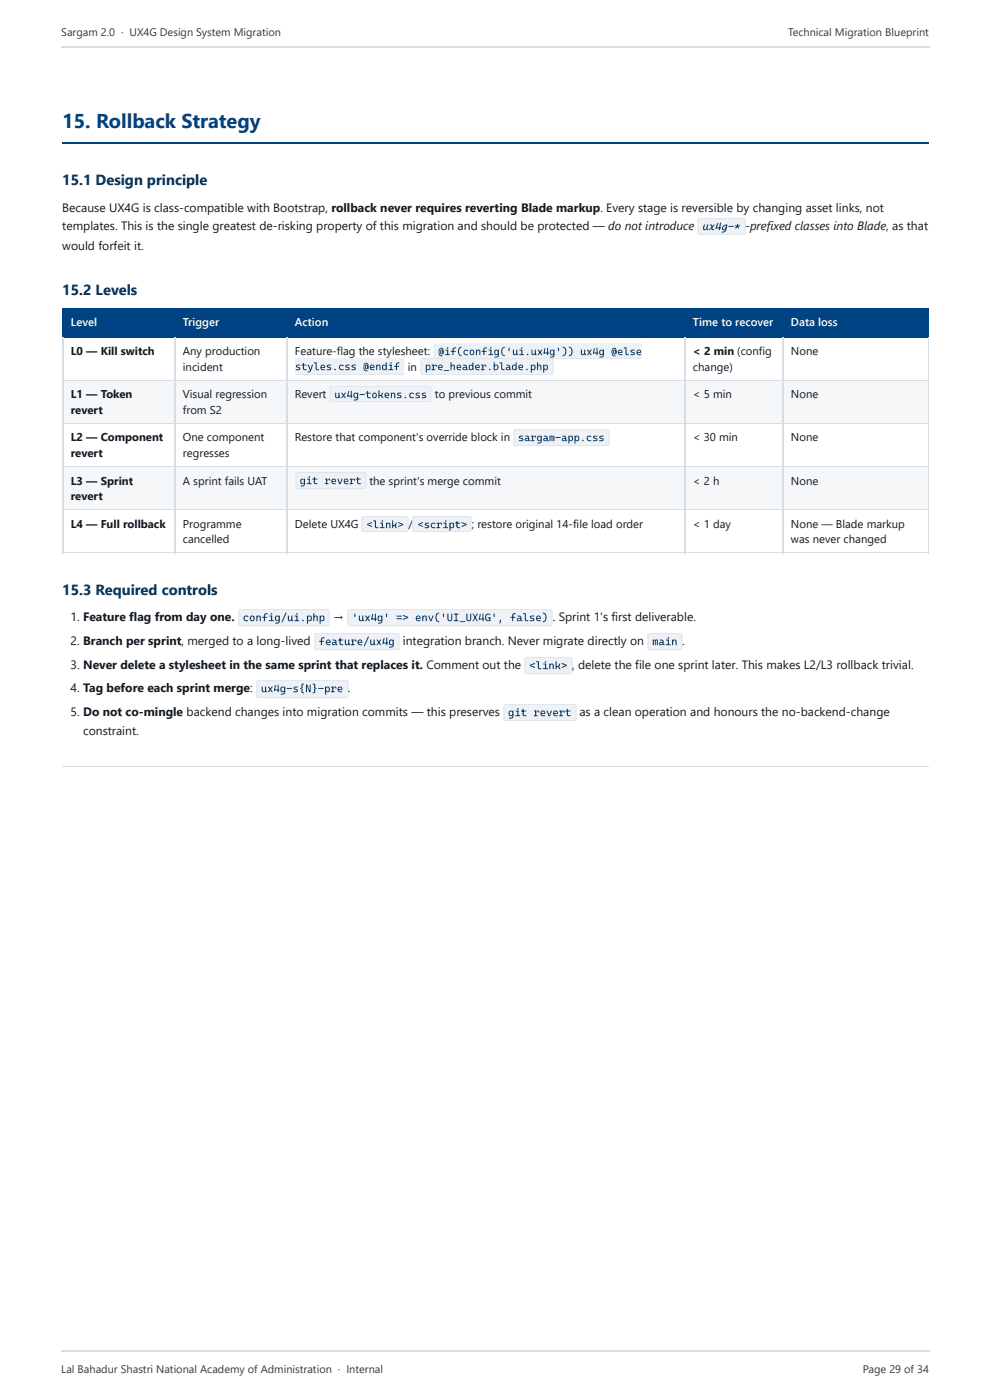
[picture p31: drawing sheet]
<svg xmlns="http://www.w3.org/2000/svg" width="210mm" height="297mm" viewBox="0 0 210 297" stroke-linecap="round" stroke-linejoin="round" font-family="sans-serif">
<defs><g id="words">
<text font-size="4.2" fill="#004384" x="13.2" y="27.2">15. Rollback Strategy</text>
<g font-size="3.1" fill="#00294f">
<text x="13.2" y="39.3">15.1 Design principle</text>
<text x="13.2" y="62.7">15.2 Levels</text>
<text x="13.2" y="126.4">15.3 Required controls</text>
</g>
<g font-size="2.6" fill="#12181f">
<text x="13.2" y="45">Because UX4G is class-compatible with Bootstrap, rollback never requires reverting Blade markup. Every stage is reversible by changing asset links, not</text>
<text x="13.2" y="48.8">templates. This is the single greatest de-risking property of this migration and should be protected — do not introduce</text>
<text x="13.2" y="53.1">would forfeit it.</text>
<text x="158.2" y="48.8">-prefixed classes into Blade, as that</text>
<text x="15" y="131.9">1. Feature flag from day one.</text>
<text x="70.7" y="131.9">→</text>
<text x="117.4" y="131.9">.</text>
<text x="118.6" y="131.9">Sprint 1's first deliverable.</text>
<text x="15" y="137">2. Branch per sprint, merged to a long-lived</text>
<text x="85.5" y="137">integration branch. Never migrate directly on</text>
<text x="144.9" y="137">.</text>
<text x="15" y="142.1">3. Never delete a stylesheet in the same sprint that replaces it. Comment out the</text>
<text x="121.5" y="142.1">,</text>
<text x="122.7" y="142.1">delete the file one sprint later. This makes L2/L3 rollback trivial.</text>
<text x="15" y="147">4. Tag before each sprint merge:</text>
<text x="73.9" y="147">.</text>
<text x="15" y="152.1">5. Do not co-mingle backend changes into migration commits — this preserves</text>
<text x="123.1" y="152.1">as a clean operation and honours the no-backend-change</text>
<text x="17.6" y="156.1">constraint.</text>
</g>
<g font-size="2.4" fill="#fff">
<text x="15" y="69.2">Level</text>
<text x="38.8" y="69.2">Trigger</text>
<text x="62.6" y="69.2">Action</text>
<text x="147.1" y="69.2">Time to recover</text>
<text x="168" y="69.2">Data loss</text>
</g>
<g font-size="2.4" fill="#12181f">
<text x="15" y="75.4">L0 — Kill switch</text>
<text x="38.8" y="75.4">Any production</text>
<text x="62.6" y="75.4">Feature-flag the stylesheet:</text>
<text x="147.1" y="75.4">&lt; 2 min (config</text>
<text x="168" y="75.4">None</text>
<text x="38.8" y="78.8">incident</text>
<text x="86.6" y="78.8">in</text>
<text x="147.1" y="78.8">change)</text>
<text x="15" y="84.5">L1 — Token</text>
<text x="15" y="87.9">revert</text>
<text x="38.8" y="84.5">Visual regression</text>
<text x="38.8" y="87.9">from S2</text>
<text x="62.6" y="84.5">Revert</text>
<text x="92.3" y="84.5">to previous commit</text>
<text x="147.1" y="84.5">&lt; 5 min</text>
<text x="168" y="84.5">None</text>
<text x="15" y="93.7">L2 — Component</text>
<text x="38.8" y="93.7">One component</text>
<text x="62.6" y="93.7">Restore that component's override block in</text>
<text x="147.1" y="93.7">&lt; 30 min</text>
<text x="168" y="93.7">None</text>
<text x="15" y="97.1">revert</text>
<text x="38.8" y="97.1">regresses</text>
<text x="15" y="103">L3 — Sprint</text>
<text x="15" y="106.2">revert</text>
<text x="38.8" y="103">A sprint fails UAT</text>
<text x="78.4" y="103">the sprint's merge commit</text>
<text x="147.1" y="103">&lt; 2 h</text>
<text x="168" y="103">None</text>
<text x="15" y="112.1">L4 — Full rollback</text>
<text x="38.8" y="112.1">Programme</text>
<text x="62.6" y="112.1">Delete UX4G</text>
<text x="86.7" y="112.1">/</text>
<text x="100.2" y="112.1">;</text>
<text x="101.4" y="112.1">restore original 14-file load order</text>
<text x="147.1" y="112.1">&lt; 1 day</text>
<text x="168" y="112.1">None — Blade markup</text>
<text x="38.8" y="115.3">cancelled</text>
<text x="168" y="115.3">was never changed</text>
</g>
<g font-size="2.3" fill="#343a40">
<text x="13" y="7.7">Sargam 2.0 · UX4G Design System Migration</text>
<text x="167.3" y="7.7">Technical Migration Blueprint</text>
<text x="13" y="291.6">Lal Bahadur Shastri National Academy of Administration · Internal</text>
<text x="183.2" y="291.6">Page 29 of 34</text>
</g>
<g font-size="2.3" fill="#0f3d63">
<text x="149.2" y="48.9">ux4g-*</text>
<text x="51.5" y="131.9">config/ui.php</text>
<text x="74.7" y="131.9">'ux4g' =&gt; env('UI_UX4G', false)</text>
<text x="67.7" y="137">feature/ux4g</text>
<text x="138.5" y="137">main</text>
<text x="112.4" y="142.1">&lt;link&gt;</text>
<text x="55.4" y="147">ux4g-s{N}-pre</text>
<text x="107.9" y="152.1">git revert</text>
</g>
<g font-size="2.2" fill="#0f3d63">
<text x="93" y="75.4">@if(config('ui.ux4g')) ux4g @else</text>
<text x="62.6" y="78.6">styles.css @endif</text>
<text x="90.2" y="78.6">pre_header.blade.php</text>
<text x="71" y="84.6">ux4g-tokens.css</text>
<text x="110" y="93.7">sargam-app.css</text>
<text x="63.6" y="102.8">git revert</text>
<text x="77.8" y="112.2">&lt;link&gt;</text>
<text x="88.7" y="112.2">&lt;script&gt;</text>
</g>
</g></defs>
<path d="M13.2 30.4h184.1" fill="none" stroke="#004384" stroke-width=".42"/>
<g fill="#004384">
<path d="M13.4 65.4h23.6v6.2h-23.6z"/>
<path d="M37 65.4h24v6.2h-24z"/>
<path d="M61 65.4h84.4v6.2h-84.4z"/>
<path d="M145.4 65.4h20.8v6.2h-20.8z"/>
<path d="M166.2 65.4h31.1v6.2h-31.1z"/>
</g>
<g fill="#f5f7f9">
<path d="M13.4 80.7h23.6v9.1h-23.6z"/>
<path d="M37 80.7h24v9.1h-24z"/>
<path d="M61 80.7h84.4v9.1h-84.4z"/>
<path d="M145.4 80.7h20.8v9.1h-20.8z"/>
<path d="M166.2 80.7h31.1v9.1h-31.1z"/>
<path d="M13.4 99h23.6v9.1h-23.6z"/>
<path d="M37 99h24v9.1h-24z"/>
<path d="M61 99h84.4v9.1h-84.4z"/>
<path d="M145.4 99h20.8v9.1h-20.8z"/>
<path d="M166.2 99h31.1v9.1h-31.1z"/>
</g>
<path d="M13.2 65.5h184.1M13.2 71.5h184.1M13.3 65.4v6.2M37.1 65.4v6.2M60.9 65.4v6.2M145.5 65.4v6.2M166.3 65.4v6.2M197.2 65.4v6.2" fill="none" stroke="#004384" stroke-width=".21"/>
<path d="M13.3 71.6v45.9M37.1 71.6v45.9M60.9 71.6v45.9M145.5 71.6v45.9M166.3 71.6v45.9M197.2 71.6v45.9M13.2 80.8h184.1M13.2 90h184.1M13.2 99.1h184.1M13.2 108.2h184.1M13.2 117.4h184.1M13.2 162.8h184.1" fill="none" stroke="#d7dde4" stroke-width=".21"/>
<path d="M148.2 46.4l.3-.1h9.6l.2 .4v2.9l-.4 .3h-9.5l-.3-.4v-2.8z" fill="#eef2f6"/>
<path d="M148.3 46.5l9.7-.1 .2 .3v2.9l-.3 .2h-9.5l-.2-.3z" fill="none" stroke="#e0e6ec" stroke-width=".21"/>
<path d="M92.2 73l.3-.1h43.8v3.4h-43.8l-.3-.2-.2-.3v-2.5z" fill="#eef2f6"/>
<path d="M92 76.1h44.2M92.2 72.9v3.4" fill="none" stroke="#e0e6ec" stroke-width=".37"/>
<path d="M62.7 76h22.8l.4 .4v2.9l-.4 .3h-22.8z" fill="#eef2f6"/>
<path d="M62.7 79.5h23.2" fill="none" stroke="#e0e6ec" stroke-width=".37"/>
<path d="M89.4 76.2l.3-.2h27.5l.3 .4v2.9l-.4 .3h-27.5l-.3-.4v-2.7z" fill="#eef2f6"/>
<path d="M89.5 76.2l27.6-.1 .3 .4v2.7l-.3 .3h-27.4l-.3-.3z" fill="none" stroke="#e0e6ec" stroke-width=".21"/>
<path d="M70.1 82.1l.3-.1h20.9l.3 .3v2.7l-.4 .4h-20.9l-.4-.4v-2.6z" fill="#eef2f6"/>
<path d="M70.1 82.2l21.1-.1 .3 .3v2.6l-.3 .3h-20.8l-.3-.3z" fill="none" stroke="#e0e6ec" stroke-width=".21"/>
<path d="M109.2 91.2l.3-.1h19.6l.3 .4v2.9l-.4 .3h-19.6l-.4-.4v-2.8z" fill="#eef2f6"/>
<path d="M109.2 91.3l19.8-.1 .3 .3v2.8l-.3 .3h-19.5l-.4-.3z" fill="none" stroke="#e0e6ec" stroke-width=".21"/>
<path d="M62.8 100.4l.3-.1h14.4l.3 .3v2.9l-.4 .4h-14.3l-.4-.5v-2.7z" fill="#eef2f6"/>
<path d="M62.9 100.5l14.6-.1 .2 .3v2.9l-.3 .2-14.4-.1-.2-.3z" fill="none" stroke="#e0e6ec" stroke-width=".21"/>
<path d="M76.9 109.7l.3-.1h9.3l.2 .4v2.7l-.4 .3h-9.2l-.4-.4v-2.6z" fill="#eef2f6"/>
<path d="M76.9 109.8l9.5-.1 .2 .3v2.7l-.3 .2h-9.3l-.2-.3z" fill="none" stroke="#e0e6ec" stroke-width=".21"/>
<path d="M87.7 109.7l.3-.1h11.8l.3 .3v2.8l-.4 .3h-11.8l-.3-.4v-2.6z" fill="#eef2f6"/>
<path d="M87.8 109.8l12-.1 .2 .3v2.7l-.3 .2h-11.8l-.2-.3z" fill="none" stroke="#e0e6ec" stroke-width=".21"/>
<path d="M50.7 129.5l.3-.1h18.6l.3 .3v2.9l-.4 .4h-18.5l-.4-.5v-2.7z" fill="#eef2f6"/>
<path d="M50.8 129.6l18.7-.1 .3 .3v2.7l-.3 .4h-18.5l-.3-.4z" fill="none" stroke="#e0e6ec" stroke-width=".21"/>
<path d="M73.9 129.5l.3-.1h42.7l.4 .3v2.8l-.1 .3-.3 .2h-42.7l-.3-.2-.1-.3v-2.7z" fill="#eef2f6"/>
<path d="M74 129.6l42.9-.1 .3 .3v2.7l-.3 .4h-42.7l-.3-.4z" fill="none" stroke="#e0e6ec" stroke-width=".21"/>
<path d="M66.9 134.6l.3-.1h17.3l.3 .3v2.9l-.4 .4h-17.3l-.3-.5v-2.7z" fill="#eef2f6"/>
<path d="M67 134.7l17.4-.1 .3 .3v2.7l-.3 .4h-17.2l-.3-.4z" fill="none" stroke="#e0e6ec" stroke-width=".21"/>
<path d="M137.6 134.6l.3-.1h6.8l.2 .4v2.9l-.4 .3-6.7-.1-.3-.4v-2.7z" fill="#eef2f6"/>
<path d="M137.7 134.7l6.9-.1 .2 .3v2.9l-.3 .2-6.7-.1-.2-.3z" fill="none" stroke="#e0e6ec" stroke-width=".21"/>
<path d="M111.5 139.7l.3-.1h9.5l.3 .4-.1 2.9-.4 .3-9.5-.1-.2-.4v-2.7z" fill="#eef2f6"/>
<path d="M111.6 139.8l9.7-.1 .2 .3-.1 2.9-.3 .2-9.4-.1-.2-.3z" fill="none" stroke="#e0e6ec" stroke-width=".21"/>
<path d="M54.6 144.6l.3-.2h18.7l.4 .5v3l-.4 .4h-18.8l-.4-.5v-2.9z" fill="#eef2f6"/>
<path d="M54.6 144.6l19-.1 .3 .4v2.9l-.3 .4h-18.7l-.4-.4z" fill="none" stroke="#e0e6ec" stroke-width=".21"/>
<path d="M107 149.7l.3-.2h14.8l.3 .4v2.9l-.4 .3h-14.8l-.3-.4v-2.7z" fill="#eef2f6"/>
<path d="M107.1 149.7h15l.2 .3v2.8l-.3 .2h-14.8l-.2-.3z" fill="none" stroke="#e0e6ec" stroke-width=".21"/>
<path d="M13 9.9h184.4M13 286.9h184.4" fill="none" stroke="#d7dde4" stroke-width=".26"/>
<use href="#words"/>
</svg>
